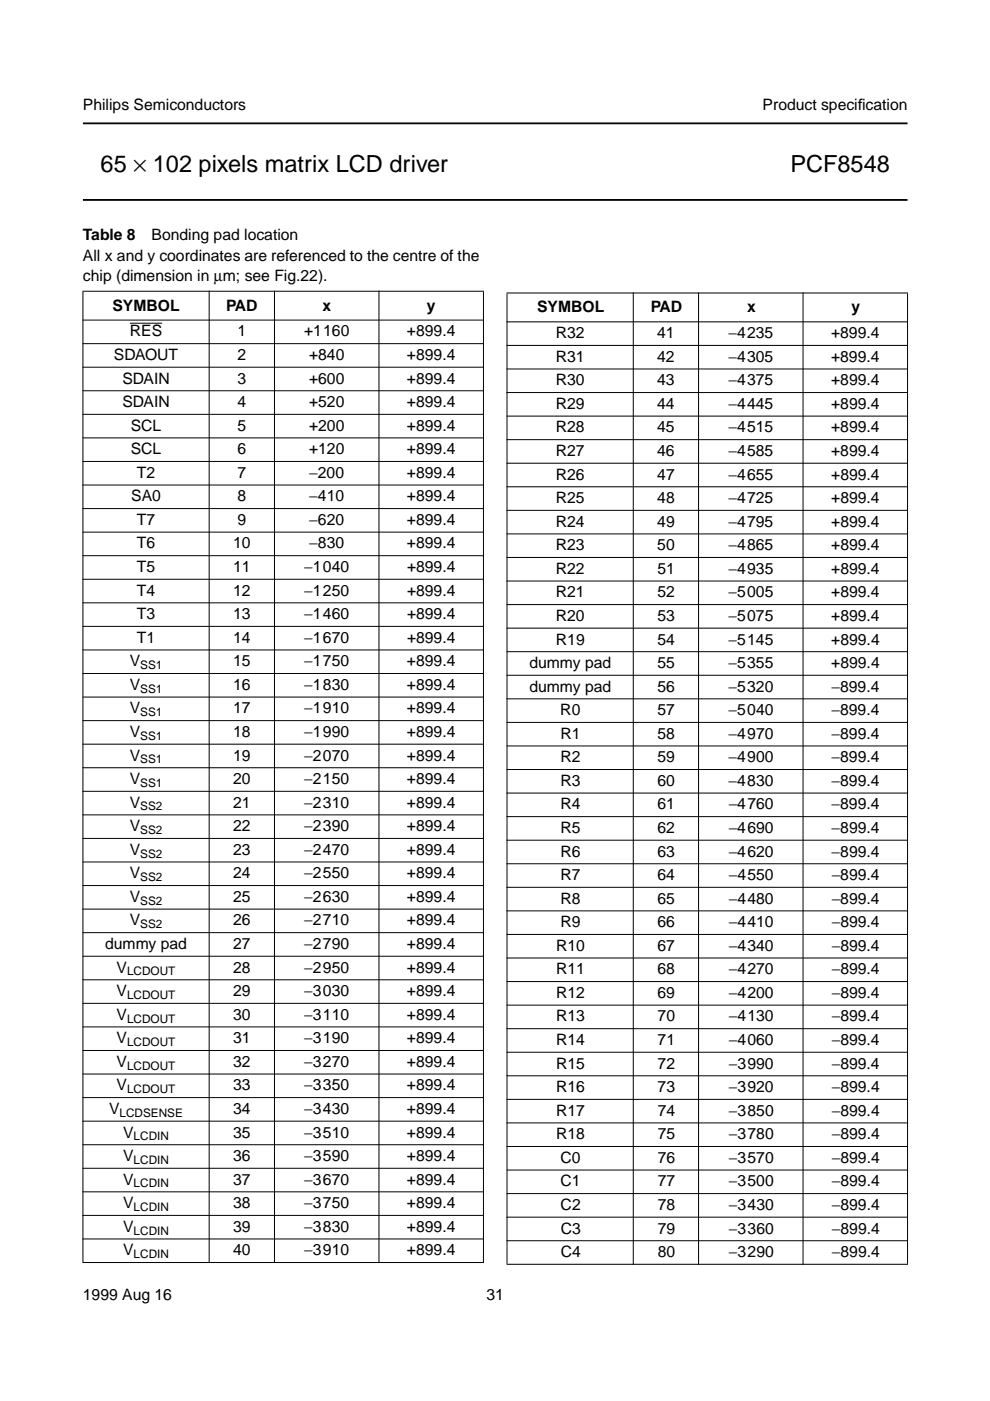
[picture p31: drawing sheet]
<svg xmlns="http://www.w3.org/2000/svg" width="210mm" height="297mm" viewBox="0 0 210 297" stroke-linecap="round" stroke-linejoin="round" font-family="sans-serif">
<defs><g id="words">
<g font-size="5">
<text x="21.3" y="36.5">65 × 102 pixels matrix LCD driver</text>
<text x="167.6" y="36.5">PCF8548</text>
</g>
<g font-size="3.3">
<text x="17.6" y="23.4">Philips Semiconductors</text>
<text x="161.7" y="23.4">Product specif</text>
<text x="181.9" y="23.4">ication</text>
<text x="17.6" y="50.9">Table 8</text>
<text x="32.2" y="50.9">Bonding pad location</text>
<text x="17.6" y="55.4">All x and y coordinates are referenced to the centre of the</text>
<text x="17.6" y="59.6">chip (dimension in µm; see Fig.22).</text>
<text x="23.8" y="65.8">SYMBOL</text>
<text x="47.9" y="65.8">PAD</text>
<text x="68.3" y="65.8">x</text>
<text x="90.5" y="65.8">y</text>
<text x="27.5" y="71.3">RES</text>
<text x="50.4" y="71.3">1</text>
<text x="64.5" y="71.3">+1160</text>
<text x="86.3" y="71.3">+899.4</text>
<text x="113.9" y="66.2">SYMBOL</text>
<text x="117.8" y="71.7">R32</text>
<text x="138" y="66.2">PAD</text>
<text x="139.3" y="71.7">41</text>
<text x="154.4" y="71.7">−4235</text>
<text x="158.4" y="66.2">x</text>
<text x="176.2" y="71.7">+899.4</text>
<text x="180.5" y="66.2">y</text>
<text x="24.1" y="76.3">SDAOUT</text>
<text x="50.4" y="76.3">2</text>
<text x="65.5" y="76.3">+840</text>
<text x="86.3" y="76.3">+899.4</text>
<text x="117.8" y="76.7">R31</text>
<text x="139.3" y="76.7">42</text>
<text x="154.4" y="76.7">−4305</text>
<text x="176.2" y="76.7">+899.4</text>
<text x="25.9" y="81.3">SDAIN</text>
<text x="50.4" y="81.3">3</text>
<text x="65.5" y="81.3">+600</text>
<text x="86.3" y="81.3">+899.4</text>
<text x="117.8" y="81.7">R30</text>
<text x="139.3" y="81.7">43</text>
<text x="154.4" y="81.7">−4375</text>
<text x="176.2" y="81.7">+899.4</text>
<text x="25.9" y="86.3">SDAIN</text>
<text x="50.4" y="86.3">4</text>
<text x="65.5" y="86.3">+520</text>
<text x="86.3" y="86.3">+899.4</text>
<text x="117.8" y="86.7">R29</text>
<text x="139.3" y="86.7">44</text>
<text x="154.4" y="86.7">−4445</text>
<text x="176.2" y="86.7">+899.4</text>
<text x="27.7" y="91.3">SCL</text>
<text x="50.4" y="91.3">5</text>
<text x="65.5" y="91.3">+200</text>
<text x="86.3" y="91.3">+899.4</text>
<text x="117.8" y="91.7">R28</text>
<text x="139.4" y="91.7">45</text>
<text x="154.4" y="91.7">−4515</text>
<text x="176.2" y="91.7">+899.4</text>
<text x="27.7" y="96.3">SCL</text>
<text x="29" y="101.3">T2</text>
<text x="50.4" y="96.3">6</text>
<text x="50.4" y="101.3">7</text>
<text x="65.5" y="96.3">+120</text>
<text x="65.6" y="101.3">−200</text>
<text x="86.3" y="101.3">+899.4</text>
<text x="86.3" y="96.3">+899.4</text>
<text x="117.8" y="96.7">R27</text>
<text x="117.8" y="101.7">R26</text>
<text x="139.4" y="96.7">46</text>
<text x="139.4" y="101.7">47</text>
<text x="154.5" y="96.7">−4585</text>
<text x="154.5" y="101.7">−4655</text>
<text x="176.2" y="96.7">+899.4</text>
<text x="176.2" y="101.7">+899.4</text>
<text x="27.8" y="106.3">SA0</text>
<text x="50.4" y="106.3">8</text>
<text x="65.6" y="106.3">−410</text>
<text x="86.3" y="106.3">+899.4</text>
<text x="117.9" y="106.7">R25</text>
<text x="139.4" y="106.7">48</text>
<text x="154.5" y="106.7">−4725</text>
<text x="176.2" y="106.7">+899.4</text>
<text x="29" y="111.3">T7</text>
<text x="50.4" y="111.3">9</text>
<text x="65.6" y="111.3">−620</text>
<text x="86.3" y="111.3">+899.4</text>
<text x="117.9" y="111.7">R24</text>
<text x="139.4" y="111.7">49</text>
<text x="154.5" y="111.7">−4795</text>
<text x="176.2" y="111.7">+899.4</text>
<text x="29" y="116.3">T6</text>
<text x="49.4" y="116.3">10</text>
<text x="65.6" y="116.3">−830</text>
<text x="86.3" y="116.3">+899.4</text>
<text x="117.9" y="116.7">R23</text>
<text x="139.4" y="116.7">50</text>
<text x="154.5" y="116.7">−4865</text>
<text x="176.2" y="116.7">+899.4</text>
<text x="29" y="121.3">T5</text>
<text x="49.4" y="121.3">11</text>
<text x="64.5" y="121.3">−1040</text>
<text x="86.3" y="121.3">+899.4</text>
<text x="117.9" y="121.7">R22</text>
<text x="139.4" y="121.7">51</text>
<text x="154.5" y="121.7">−4935</text>
<text x="176.2" y="121.7">+899.4</text>
<text x="29" y="126.3">T4</text>
<text x="29" y="131.3">T3</text>
<text x="49.4" y="126.3">12</text>
<text x="49.4" y="131.3">13</text>
<text x="64.5" y="126.3">−1250</text>
<text x="64.5" y="131.3">−1460</text>
<text x="86.3" y="126.3">+899.4</text>
<text x="86.3" y="131.3">+899.4</text>
<text x="117.9" y="126.7">R21</text>
<text x="117.9" y="131.7">R20</text>
<text x="139.4" y="126.7">52</text>
<text x="139.4" y="131.7">53</text>
<text x="154.5" y="126.7">−5005</text>
<text x="154.5" y="131.7">−5075</text>
<text x="176.2" y="126.7">+899.4</text>
<text x="176.2" y="131.7">+899.4</text>
<text x="29" y="136.3">T1</text>
<text x="49.4" y="136.3">14</text>
<text x="64.5" y="136.3">−1670</text>
<text x="86.3" y="136.3">+899.4</text>
<text x="117.9" y="136.6">R19</text>
<text x="139.4" y="136.6">54</text>
<text x="154.5" y="136.6">−5145</text>
<text x="176.2" y="136.6">+899.4</text>
<text x="27.5" y="141.3">V</text>
<text x="49.4" y="141.3">15</text>
<text x="64.5" y="141.3">−1750</text>
<text x="86.3" y="141.3">+899.4</text>
<text x="112.3" y="141.6">dummy pad</text>
<text x="139.4" y="141.6">55</text>
<text x="154.5" y="141.6">−5355</text>
<text x="176.2" y="141.6">+899.4</text>
<text x="27.5" y="146.3">V</text>
<text x="49.4" y="146.3">16</text>
<text x="64.5" y="146.3">−1830</text>
<text x="86.3" y="146.3">+899.4</text>
<text x="112.3" y="146.6">dummy pad</text>
<text x="139.4" y="146.6">56</text>
<text x="154.5" y="146.6">−5320</text>
<text x="176.3" y="146.6">−899.4</text>
<text x="27.5" y="151.3">V</text>
<text x="49.4" y="151.3">17</text>
<text x="64.5" y="151.3">−1910</text>
<text x="86.3" y="151.3">+899.4</text>
<text x="118.8" y="151.6">R0</text>
<text x="139.4" y="151.6">57</text>
<text x="154.5" y="151.6">−5040</text>
<text x="176.3" y="151.6">−899.4</text>
<text x="27.5" y="156.3">V</text>
<text x="27.5" y="161.2">V</text>
<text x="49.4" y="156.3">18</text>
<text x="49.4" y="161.2">19</text>
<text x="64.5" y="156.3">−1990</text>
<text x="64.5" y="161.2">−2070</text>
<text x="86.3" y="156.3">+899.4</text>
<text x="86.3" y="161.2">+899.4</text>
<text x="118.8" y="156.6">R1</text>
<text x="118.8" y="161.6">R2</text>
<text x="139.4" y="156.6">58</text>
<text x="139.4" y="161.6">59</text>
<text x="154.5" y="156.6">−4970</text>
<text x="154.5" y="161.6">−4900</text>
<text x="176.3" y="156.6">−899.4</text>
<text x="176.3" y="161.6">−899.4</text>
<text x="27.5" y="166.2">V</text>
<text x="49.4" y="166.2">20</text>
<text x="64.5" y="166.2">−2150</text>
<text x="86.3" y="166.2">+899.4</text>
<text x="118.8" y="166.6">R3</text>
<text x="139.4" y="166.6">60</text>
<text x="154.5" y="166.6">−4830</text>
<text x="176.3" y="166.6">−899.4</text>
<text x="27.5" y="171.2">V</text>
<text x="49.4" y="171.2">21</text>
<text x="64.5" y="171.2">−2310</text>
<text x="86.3" y="171.2">+899.4</text>
<text x="118.8" y="171.6">R4</text>
<text x="139.4" y="171.6">61</text>
<text x="154.5" y="171.6">−4760</text>
<text x="176.3" y="171.6">−899.4</text>
<text x="27.5" y="176.2">V</text>
<text x="49.4" y="176.2">22</text>
<text x="64.5" y="176.2">−2390</text>
<text x="86.3" y="176.2">+899.4</text>
<text x="118.8" y="176.6">R5</text>
<text x="139.4" y="176.6">62</text>
<text x="154.5" y="176.6">−4690</text>
<text x="176.3" y="176.6">−899.4</text>
<text x="27.5" y="181.2">V</text>
<text x="49.4" y="181.2">23</text>
<text x="64.5" y="181.2">−2470</text>
<text x="86.3" y="181.2">+899.4</text>
<text x="118.8" y="181.6">R6</text>
<text x="139.4" y="181.6">63</text>
<text x="154.5" y="181.6">−4620</text>
<text x="176.3" y="181.6">−899.4</text>
<text x="27.5" y="186.2">V</text>
<text x="27.5" y="191.2">V</text>
<text x="49.4" y="186.2">24</text>
<text x="49.4" y="191.2">25</text>
<text x="64.5" y="186.2">−2550</text>
<text x="64.5" y="191.2">−2630</text>
<text x="86.3" y="186.2">+899.4</text>
<text x="86.3" y="191.2">+899.4</text>
<text x="118.8" y="186.6">R7</text>
<text x="118.8" y="191.6">R8</text>
<text x="139.4" y="186.6">64</text>
<text x="139.4" y="191.6">65</text>
<text x="154.5" y="186.6">−4550</text>
<text x="154.5" y="191.6">−4480</text>
<text x="176.3" y="186.6">−899.4</text>
<text x="176.3" y="191.6">−899.4</text>
<text x="27.5" y="196.2">V</text>
<text x="49.4" y="196.2">26</text>
<text x="64.5" y="196.2">−2710</text>
<text x="86.3" y="196.2">+899.4</text>
<text x="118.8" y="196.6">R9</text>
<text x="139.4" y="196.6">66</text>
<text x="154.5" y="196.6">−4410</text>
<text x="176.3" y="196.6">−899.4</text>
<text x="22.3" y="201.2">dummy pad</text>
<text x="49.4" y="201.2">27</text>
<text x="64.5" y="201.2">−2790</text>
<text x="86.3" y="201.2">+899.4</text>
<text x="117.9" y="201.6">R10</text>
<text x="139.4" y="201.6">67</text>
<text x="154.5" y="201.6">−4340</text>
<text x="176.3" y="201.6">−899.4</text>
<text x="24.7" y="206.2">V</text>
<text x="49.4" y="206.2">28</text>
<text x="64.5" y="206.2">−2950</text>
<text x="86.3" y="206.2">+899.4</text>
<text x="117.9" y="206.6">R11</text>
<text x="139.4" y="206.6">68</text>
<text x="154.5" y="206.6">−4270</text>
<text x="176.3" y="206.6">−899.4</text>
<text x="24.7" y="211.2">V</text>
<text x="49.4" y="211.2">29</text>
<text x="64.5" y="211.2">−3030</text>
<text x="86.3" y="211.2">+899.4</text>
<text x="117.9" y="211.6">R12</text>
<text x="139.4" y="211.6">69</text>
<text x="154.5" y="211.6">−4200</text>
<text x="176.3" y="211.6">−899.4</text>
<text x="24.7" y="216.2">V</text>
<text x="24.7" y="221.2">V</text>
<text x="49.4" y="216.2">30</text>
<text x="49.4" y="221.2">31</text>
<text x="64.5" y="216.2">−3110</text>
<text x="64.5" y="221.2">−3190</text>
<text x="86.3" y="216.2">+899.4</text>
<text x="86.3" y="221.2">+899.4</text>
<text x="117.9" y="216.6">R13</text>
<text x="117.9" y="221.6">R14</text>
<text x="139.4" y="216.6">70</text>
<text x="139.4" y="221.6">71</text>
<text x="154.5" y="216.6">−4130</text>
<text x="154.5" y="221.6">−4060</text>
<text x="176.4" y="216.6">−899.4</text>
<text x="176.4" y="221.6">−899.4</text>
<text x="24.7" y="226.2">V</text>
<text x="49.4" y="226.2">32</text>
<text x="64.5" y="226.2">−3270</text>
<text x="86.3" y="226.2">+899.4</text>
<text x="117.9" y="226.6">R15</text>
<text x="139.4" y="226.6">72</text>
<text x="154.5" y="226.6">−3990</text>
<text x="176.4" y="226.6">−899.4</text>
<text x="24.7" y="231.2">V</text>
<text x="49.4" y="231.2">33</text>
<text x="64.5" y="231.2">−3350</text>
<text x="86.3" y="231.2">+899.4</text>
<text x="117.9" y="231.6">R16</text>
<text x="139.4" y="231.6">73</text>
<text x="154.5" y="231.6">−3920</text>
<text x="176.4" y="231.6">−899.4</text>
<text x="23.1" y="236.2">V</text>
<text x="49.4" y="236.2">34</text>
<text x="64.5" y="236.2">−3430</text>
<text x="86.3" y="236.2">+899.4</text>
<text x="117.9" y="236.6">R17</text>
<text x="139.4" y="236.6">74</text>
<text x="154.5" y="236.6">−3850</text>
<text x="176.4" y="236.6">−899.4</text>
<text x="26.1" y="241.2">V</text>
<text x="49.4" y="241.2">35</text>
<text x="64.5" y="241.2">−3510</text>
<text x="86.3" y="241.2">+899.4</text>
<text x="117.9" y="241.5">R18</text>
<text x="139.4" y="241.5">75</text>
<text x="154.5" y="241.5">−3780</text>
<text x="176.4" y="241.5">−899.4</text>
<text x="26.1" y="246.2">V</text>
<text x="26.1" y="251.2">V</text>
<text x="49.4" y="246.2">36</text>
<text x="49.4" y="251.2">37</text>
<text x="64.5" y="246.2">−3590</text>
<text x="64.5" y="251.2">−3670</text>
<text x="86.3" y="246.2">+899.4</text>
<text x="86.3" y="251.2">+899.4</text>
<text x="118.9" y="246.5">C0</text>
<text x="118.9" y="251.5">C1</text>
<text x="139.4" y="246.5">76</text>
<text x="139.5" y="251.5">77</text>
<text x="154.5" y="246.5">−3570</text>
<text x="154.5" y="251.5">−3500</text>
<text x="176.4" y="246.5">−899.4</text>
<text x="176.4" y="251.5">−899.4</text>
<text x="26.1" y="256.2">V</text>
<text x="49.4" y="256.2">38</text>
<text x="64.5" y="256.2">−3750</text>
<text x="86.3" y="256.2">+899.4</text>
<text x="118.9" y="256.5">C2</text>
<text x="139.5" y="256.5">78</text>
<text x="154.6" y="256.5">−3430</text>
<text x="176.4" y="256.5">−899.4</text>
<text x="26.1" y="261.2">V</text>
<text x="49.4" y="261.2">39</text>
<text x="64.5" y="261.2">−3830</text>
<text x="86.3" y="261.2">+899.4</text>
<text x="118.9" y="261.5">C3</text>
<text x="139.5" y="261.5">79</text>
<text x="154.6" y="261.5">−3360</text>
<text x="176.4" y="261.5">−899.4</text>
<text x="26.1" y="266.2">V</text>
<text x="49.4" y="266.2">40</text>
<text x="64.5" y="266.2">−3910</text>
<text x="86.3" y="266.2">+899.4</text>
<text x="118.9" y="266.5">C4</text>
<text x="139.5" y="266.5">80</text>
<text x="154.6" y="266.5">−3290</text>
<text x="176.4" y="266.5">−899.4</text>
<text x="17.6" y="275.6">1999 Aug 16</text>
<text x="103.2" y="275.6">31</text>
</g>
<g font-size="2.5">
<text x="29.7" y="141.9">SS1</text>
<text x="29.7" y="146.9">SS1</text>
<text x="29.7" y="151.9">SS1</text>
<text x="29.7" y="156.9">SS1</text>
<text x="29.7" y="161.8">SS1</text>
<text x="29.7" y="166.8">SS1</text>
<text x="29.7" y="171.8">SS2</text>
<text x="29.7" y="176.8">SS2</text>
<text x="29.7" y="181.8">SS2</text>
<text x="29.7" y="186.8">SS2</text>
<text x="29.7" y="191.8">SS2</text>
<text x="29.7" y="196.8">SS2</text>
<text x="26.9" y="206.8">LCDOUT</text>
<text x="26.9" y="211.8">LCDOUT</text>
<text x="26.9" y="216.8">LCDOUT</text>
<text x="26.9" y="221.8">LCDOUT</text>
<text x="26.9" y="226.8">LCDOUT</text>
<text x="26.9" y="231.8">LCDOUT</text>
<text x="25.3" y="236.8">LCDSENSE</text>
<text x="28.3" y="241.8">LCDIN</text>
<text x="28.3" y="246.8">LCDIN</text>
<text x="28.3" y="251.8">LCDIN</text>
<text x="28.3" y="256.8">LCDIN</text>
<text x="28.3" y="261.8">LCDIN</text>
<text x="28.3" y="266.8">LCDIN</text>
</g>
</g></defs>
<path d="M17.6 26.2h174.8M17.6 42.4h174.8" fill="none" stroke="#000" stroke-width=".38"/>
<path d="M27.5 68.5h6.9" fill="none" stroke="#000" stroke-width=".21"/>
<g fill="#000" stroke="#000" stroke-width=".21">
<path d="M17.5 61.7h85.1zM17.5 67.9h85.1zM17.5 72.9h85.1zM17.5 77.9h85.1zM107.4 62.1h85.1zM107.4 68.2h85.1zM107.4 73.2h85.1zM107.4 78.2h85.1zM17.5 82.9h85.1zM17.5 87.8h85.1zM17.5 92.8h85.1zM17.5 97.8h85.1z"/>
<path d="M107.4 83.2h85.1zM107.4 88.2h85.1zM107.4 93.2h85.1zM107.4 98.2h85.1zM17.5 102.8h85.1zM17.5 107.8h85.1zM17.5 112.8h85.1zM17.5 117.8h85.1zM107.4 103.2h85.1zM107.4 108.2h85.1zM107.4 113.2h85.1zM107.4 118.2h85.1z"/>
<path d="M17.5 122.8h85.1zM17.5 127.8h85.1zM17.5 132.8h85.1zM17.5 137.8h85.1zM107.4 123.2h85.1zM107.4 128.2h85.1zM107.4 133.2h85.1zM107.4 138.2h85.1zM17.5 142.8h85.1zM17.5 147.8h85.1zM17.5 152.8h85.1zM17.5 157.8h85.1z"/>
<path d="M107.4 143.2h85.1zM107.4 148.2h85.1zM107.4 153.2h85.1zM107.4 158.2h85.1zM17.5 162.8h85.1zM17.5 167.8h85.1zM17.5 172.8h85.1zM17.5 177.8h85.1zM107.4 163.2h85.1zM107.4 168.1h85.1zM107.4 173.1h85.1zM107.4 178.1h85.1z"/>
<path d="M17.5 182.8h85.1zM17.5 187.8h85.1zM17.5 192.7h85.1zM17.5 197.7h85.1zM107.4 183.1h85.1zM107.4 188.1h85.1zM107.4 193.1h85.1zM107.4 198.1h85.1zM17.5 202.7h85.1zM17.5 207.7h85.1zM17.5 212.7h85.1zM17.5 217.7h85.1z"/>
<path d="M107.4 203.1h85.1zM107.4 208.1h85.1zM107.4 213.1h85.1zM107.4 218.1h85.1zM17.5 222.7h85.1zM17.5 227.7h85.1zM17.5 232.7h85.1zM17.5 237.7h85.1zM107.4 223.1h85.1zM107.4 228.1h85.1zM107.4 233.1h85.1zM107.4 238.1h85.1z"/>
<path d="M17.5 242.7h85.1zM17.5 247.7h85.1zM17.5 252.7h85.1zM17.5 257.7h85.1zM107.4 243.1h85.1zM107.4 248.1h85.1zM107.4 253.1h85.1zM107.4 258.1h85.1zM17.6 61.9v205.7zM44.4 61.6v206.2zM58.2 61.6v206.2zM80.4 61.6v206.2z"/>
<path d="M102.5 61.9v205.7zM17.5 262.7h85.1zM17.5 267.7h85.1zM107.5 62.2v205.7zM134.3 62v206.2zM148.1 62v206.2zM170.3 62v206.2zM192.4 62.2v205.7zM107.4 263.1h85.1zM107.4 268.1h85.1z"/>
</g>
<use href="#words"/>
</svg>
